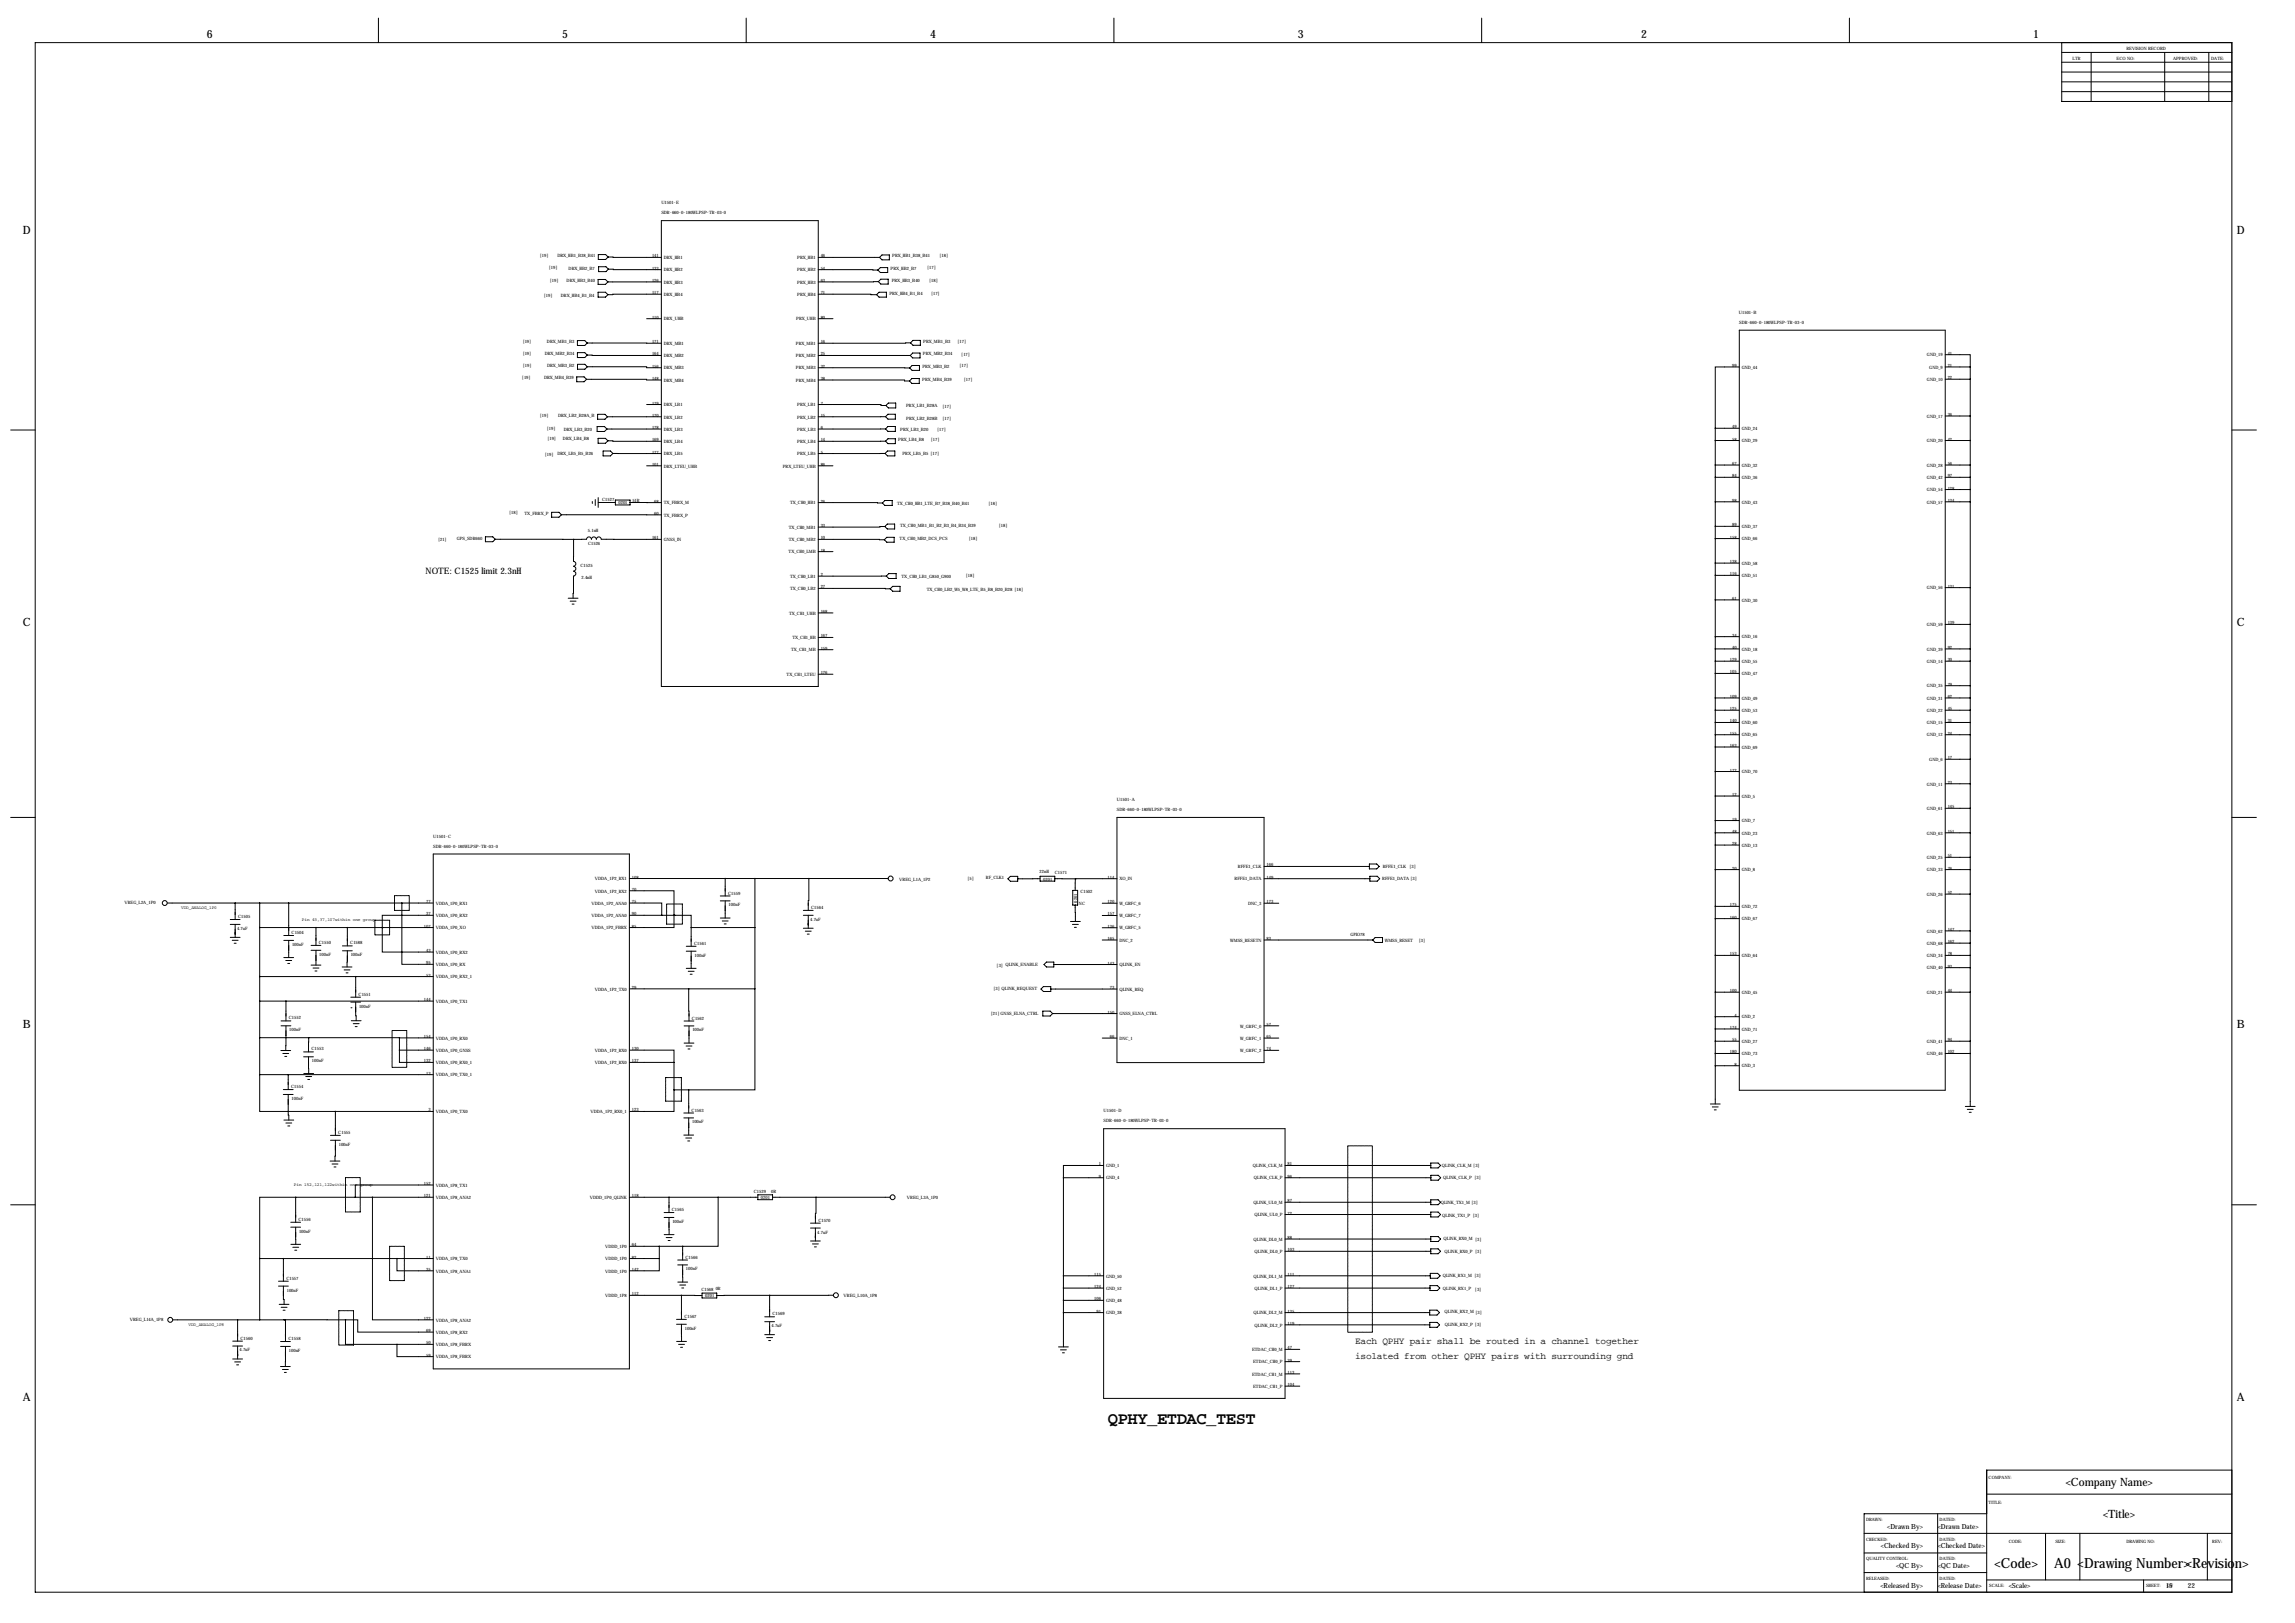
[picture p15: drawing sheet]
<svg xmlns="http://www.w3.org/2000/svg" width="1189mm" height="841mm" viewBox="0 0 1189 841" stroke-linecap="round" stroke-linejoin="round" font-family="sans-serif">
<defs><g id="words">
<text font-size="8.9" x="574" y="738">QPHY_ETDAC_TEST</text>
<g font-size="7.3">
<text x="1033" y="812">&lt;Code&gt;</text>
<text x="1064" y="812">A0 &lt;Drawing Number&gt;&lt;Revision&gt;</text>
</g>
<g font-size="5.9">
<text x="107" y="20">6</text>
<text x="291" y="20">5</text>
<text x="482" y="20">4</text>
<text x="672" y="20">3</text>
<text x="850" y="20">2</text>
<text x="1053" y="20">1</text>
<text x="12" y="121">D</text>
<text x="1159" y="121">D</text>
<text x="12" y="324">C</text>
<text x="1159" y="324">C</text>
<text x="12" y="533">B</text>
<text x="1159" y="533">B</text>
<text x="12" y="726">A</text>
<text x="1159" y="726">A</text>
<text x="1070" y="770">&lt;Company Name&gt;</text>
<text x="1089" y="786">&lt;Title&gt;</text>
</g>
<g font-size="4.9">
<text x="702" y="696">Each QPHY pair shall be routed in a channel together</text>
<text x="702" y="704">isolated from other QPHY pairs with surrounding gnd</text>
</g>
<text font-size="4.6" x="220" y="297">NOTE: C1525 limit 2.3nH</text>
<g font-size="3.6">
<text x="978" y="792">&lt;Drawn By&gt;</text>
<text x="1004" y="792">&lt;Drawn Date&gt;</text>
<text x="974" y="802">&lt;Checked By&gt;</text>
<text x="1004" y="802">&lt;Checked Date&gt;</text>
<text x="982" y="812">&lt;QC By&gt;</text>
<text x="1004" y="812">&lt;QC Date&gt;</text>
<text x="974" y="822">&lt;Released By&gt;</text>
<text x="1004" y="822">&lt;Release Date&gt;</text>
<text x="1041" y="822">&lt;Scale&gt;</text>
<text x="1122" y="822">15</text>
<text x="1133" y="822">22</text>
</g>
<g font-size="2.3">
<text x="1102" y="26">REVISION RECORD</text>
<text x="1074" y="31">LTR</text>
<text x="1096" y="31">ECO NO:</text>
<text x="1126" y="31">APPROVED:</text>
<text x="1145" y="31">DATE:</text>
<text x="343" y="106">U1501-E</text>
<text x="343" y="111">SDR-660-0-180WLPSP-TR-03-0</text>
<text x="280" y="133">[19]</text>
<text x="289" y="133">DRX_HB1_B38_B41</text>
<text x="338" y="133">141</text>
<text x="344" y="134">DRX_HB1</text>
<text x="413" y="134">PRX_HB1</text>
<text x="425" y="133">46</text>
<text x="462" y="133">PRX_HB1_B38_B41</text>
<text x="487" y="133">[18]</text>
<text x="284" y="139">[19]</text>
<text x="295" y="140">DRX_HB2_B7</text>
<text x="338" y="140">133</text>
<text x="344" y="141">DRX_HB2</text>
<text x="413" y="141">PRX_HB2</text>
<text x="425" y="140">54</text>
<text x="461" y="140">PRX_HB2_B7</text>
<text x="480" y="139">[17]</text>
<text x="285" y="146">[19]</text>
<text x="294" y="146">DRX_HB3_B40</text>
<text x="338" y="146">126</text>
<text x="344" y="147">DRX_HB3</text>
<text x="413" y="147">PRX_HB3</text>
<text x="425" y="146">63</text>
<text x="462" y="146">PRX_HB3_B40</text>
<text x="481" y="146">[18]</text>
<text x="282" y="154">[19]</text>
<text x="291" y="154">DRX_HB4_B1_B4</text>
<text x="338" y="152">117</text>
<text x="344" y="153">DRX_HB4</text>
<text x="413" y="153">PRX_HB4</text>
<text x="425" y="152">71</text>
<text x="461" y="153">PRX_HB4_B1_B4</text>
<text x="482" y="153">[17]</text>
<text x="338" y="165">110</text>
<text x="344" y="166">DRX_UHB</text>
<text x="412" y="166">PRX_UHB</text>
<text x="425" y="165">80</text>
<text x="901" y="163">U1501-B</text>
<text x="901" y="168">SDR-660-0-180WLPSP-TR-03-0</text>
<text x="271" y="178">[19]</text>
<text x="283" y="178">DRX_MB1_B3</text>
<text x="338" y="178">171</text>
<text x="344" y="179">DRX_MB1</text>
<text x="412" y="179">PRX_MB1</text>
<text x="425" y="178">16</text>
<text x="478" y="178">PRX_MB1_B3</text>
<text x="496" y="178">[17]</text>
<text x="271" y="184">[19]</text>
<text x="282" y="184">DRX_MB2_B34</text>
<text x="338" y="184">164</text>
<text x="344" y="185">DRX_MB2</text>
<text x="412" y="185">PRX_MB2</text>
<text x="425" y="184">25</text>
<text x="478" y="184">PRX_MB2_B34</text>
<text x="498" y="184">[17]</text>
<text x="998" y="185">GND_19</text>
<text x="1009" y="184">41</text>
<text x="271" y="190">[19]</text>
<text x="283" y="190">DRX_MB3_B2</text>
<text x="338" y="190">156</text>
<text x="344" y="191">DRX_MB3</text>
<text x="412" y="191">PRX_MB3</text>
<text x="425" y="190">32</text>
<text x="478" y="191">PRX_MB3_B2</text>
<text x="497" y="190">[17]</text>
<text x="897" y="190">99</text>
<text x="902" y="191">GND_44</text>
<text x="999" y="191">GND_9</text>
<text x="1009" y="190">21</text>
<text x="270" y="196">[19]</text>
<text x="282" y="196">DRX_MB4_B39</text>
<text x="338" y="197">148</text>
<text x="344" y="198">DRX_MB4</text>
<text x="412" y="198">PRX_MB4</text>
<text x="425" y="197">38</text>
<text x="478" y="197">PRX_MB4_B39</text>
<text x="499" y="197">[17]</text>
<text x="998" y="197">GND_10</text>
<text x="1009" y="196">22</text>
<text x="338" y="210">179</text>
<text x="425" y="210">7</text>
<text x="280" y="216">[19]</text>
<text x="289" y="216">DRX_LB2_B28A_B</text>
<text x="338" y="216">170</text>
<text x="344" y="210">DRX_LB1</text>
<text x="413" y="210">PRX_LB1</text>
<text x="425" y="216">15</text>
<text x="469" y="211">PRX_LB1_B28A</text>
<text x="488" y="211">[17]</text>
<text x="1009" y="215">36</text>
<text x="344" y="217">DRX_LB2</text>
<text x="413" y="217">PRX_LB2</text>
<text x="469" y="217">PRX_LB2_B28B</text>
<text x="488" y="217">[17]</text>
<text x="897" y="222">49</text>
<text x="998" y="216">GND_17</text>
<text x="283" y="223">[19]</text>
<text x="292" y="223">DRX_LB3_B20</text>
<text x="338" y="222">178</text>
<text x="344" y="223">DRX_LB3</text>
<text x="413" y="223">PRX_LB3</text>
<text x="425" y="222">6</text>
<text x="466" y="223">PRX_LB3_B20</text>
<text x="485" y="223">[17]</text>
<text x="902" y="223">GND_24</text>
<text x="284" y="228">[19]</text>
<text x="292" y="228">DRX_LB4_B8</text>
<text x="338" y="229">169</text>
<text x="344" y="229">DRX_LB4</text>
<text x="413" y="229">PRX_LB4</text>
<text x="425" y="229">14</text>
<text x="465" y="229">PRX_LB4_B8</text>
<text x="482" y="228">[17]</text>
<text x="897" y="228">58</text>
<text x="902" y="229">GND_29</text>
<text x="998" y="229">GND_20</text>
<text x="1009" y="228">42</text>
<text x="282" y="236">[19]</text>
<text x="289" y="236">DRX_LB5_B5_B26</text>
<text x="338" y="235">177</text>
<text x="344" y="236">DRX_LB5</text>
<text x="413" y="236">PRX_LB5</text>
<text x="425" y="235">5</text>
<text x="468" y="236">PRX_LB5_B5 [17]</text>
<text x="338" y="241">101</text>
<text x="344" y="242">DRX_LTEU_UHB</text>
<text x="405" y="242">PRX_LTEU_UHB</text>
<text x="425" y="241">86</text>
<text x="897" y="241">67</text>
<text x="902" y="242">GND_32</text>
<text x="998" y="242">GND_28</text>
<text x="1009" y="241">56</text>
<text x="897" y="247">84</text>
<text x="902" y="248">GND_36</text>
<text x="998" y="248">GND_42</text>
<text x="1009" y="247">97</text>
<text x="998" y="254">GND_54</text>
<text x="1009" y="254">128</text>
<text x="312" y="260">C1527</text>
<text x="320" y="261">0201</text>
<text x="328" y="260">51R</text>
<text x="339" y="260">68</text>
<text x="344" y="261">TX_FBRX_M</text>
<text x="409" y="261">TX_CH0_HB1</text>
<text x="425" y="260">26</text>
<text x="465" y="262">TX_CH0_HB1_LTE_B7_B38_B40_B41</text>
<text x="512" y="262">[18]</text>
<text x="897" y="260">98</text>
<text x="902" y="261">GND_43</text>
<text x="998" y="261">GND_57</text>
<text x="1009" y="260">134</text>
<text x="264" y="266">[18]</text>
<text x="272" y="267">TX_FBRX_P</text>
<text x="339" y="267">60</text>
<text x="344" y="268">TX_FBRX_P</text>
<text x="305" y="276">5.1nH</text>
<text x="409" y="274">TX_CH0_MB1</text>
<text x="425" y="273">33</text>
<text x="466" y="273">TX_CH0_MB1_B1_B2_B3_B4_B34_B39</text>
<text x="517" y="273">[18]</text>
<text x="897" y="273">89</text>
<text x="902" y="274">GND_37</text>
<text x="227" y="280">[21]</text>
<text x="237" y="280">GPS_SDR660</text>
<text x="338" y="279">161</text>
<text x="344" y="280">GNSS_IN</text>
<text x="409" y="280">TX_CH0_MB2</text>
<text x="425" y="279">10</text>
<text x="466" y="280">TX_CH0_MB2_DCS_PCS</text>
<text x="502" y="280">[18]</text>
<text x="896" y="279">158</text>
<text x="902" y="280">GND_66</text>
<text x="305" y="282">C1526</text>
<text x="409" y="287">TX_CH0_LMB</text>
<text x="425" y="286">18</text>
<text x="301" y="294">C1525</text>
<text x="896" y="292">138</text>
<text x="902" y="293">GND_58</text>
<text x="409" y="299">TX_CH0_LB1</text>
<text x="425" y="298">2</text>
<text x="467" y="299">TX_CH0_LB1_G850_G900</text>
<text x="500" y="299">[18]</text>
<text x="896" y="298">116</text>
<text x="902" y="299">GND_51</text>
<text x="301" y="300">2.4nH</text>
<text x="409" y="306">TX_CH0_LB2</text>
<text x="425" y="305">27</text>
<text x="998" y="305">GND_56</text>
<text x="1009" y="304">131</text>
<text x="480" y="306">TX_CH0_LB2_W5_W8_LTE_B5_B8_B20_B28 [18]</text>
<text x="897" y="311">61</text>
<text x="902" y="312">GND_30</text>
<text x="425" y="317">168</text>
<text x="409" y="318">TX_CH1_UHB</text>
<text x="1009" y="323">139</text>
<text x="897" y="330">34</text>
<text x="998" y="324">GND_59</text>
<text x="410" y="331">TX_CH1_HB</text>
<text x="425" y="330">167</text>
<text x="902" y="331">GND_16</text>
<text x="410" y="337">TX_CH1_MB</text>
<text x="425" y="337">159</text>
<text x="897" y="336">40</text>
<text x="902" y="337">GND_18</text>
<text x="998" y="337">GND_39</text>
<text x="1009" y="336">92</text>
<text x="896" y="342">129</text>
<text x="902" y="343">GND_55</text>
<text x="998" y="343">GND_14</text>
<text x="1009" y="342">30</text>
<text x="407" y="350">TX_CH1_LTEU</text>
<text x="425" y="349">176</text>
<text x="896" y="349">105</text>
<text x="902" y="350">GND_47</text>
<text x="998" y="356">GND_35</text>
<text x="1009" y="355">79</text>
<text x="896" y="362">109</text>
<text x="902" y="362">GND_49</text>
<text x="998" y="362">GND_31</text>
<text x="1009" y="362">62</text>
<text x="896" y="368">125</text>
<text x="902" y="369">GND_53</text>
<text x="998" y="369">GND_22</text>
<text x="1009" y="368">45</text>
<text x="896" y="374">140</text>
<text x="902" y="375">GND_60</text>
<text x="998" y="375">GND_15</text>
<text x="1009" y="374">31</text>
<text x="896" y="381">155</text>
<text x="902" y="381">GND_65</text>
<text x="998" y="381">GND_12</text>
<text x="1009" y="381">24</text>
<text x="896" y="387">163</text>
<text x="902" y="388">GND_69</text>
<text x="999" y="394">GND_6</text>
<text x="1009" y="393">17</text>
<text x="896" y="400">172</text>
<text x="902" y="401">GND_70</text>
<text x="998" y="407">GND_11</text>
<text x="1009" y="406">23</text>
<text x="897" y="412">12</text>
<text x="902" y="413">GND_5</text>
<text x="579" y="415">U1501-A</text>
<text x="998" y="420">GND_61</text>
<text x="1009" y="419">145</text>
<text x="579" y="420">SDR-660-0-180WLPSP-TR-03-0</text>
<text x="897" y="425">19</text>
<text x="902" y="426">GND_7</text>
<text x="897" y="431">48</text>
<text x="1009" y="431">151</text>
<text x="224" y="434">U1501-C</text>
<text x="897" y="438">28</text>
<text x="902" y="432">GND_23</text>
<text x="998" y="432">GND_63</text>
<text x="224" y="439">SDR-660-0-180WLPSP-TR-03-0</text>
<text x="902" y="439">GND_13</text>
<text x="641" y="450">RFFE1_CLK</text>
<text x="656" y="449">166</text>
<text x="716" y="449">RFFE1_CLK [3]</text>
<text x="998" y="445">GND_25</text>
<text x="1009" y="444">51</text>
<text x="308" y="456">VDDA_1P2_RX1</text>
<text x="327" y="455">108</text>
<text x="501" y="456">[5]</text>
<text x="511" y="456">RF_CLK1</text>
<text x="539" y="452">22nH</text>
<text x="546" y="453">C1571</text>
<text x="574" y="455">114</text>
<text x="656" y="455">149</text>
<text x="716" y="456">RFFE1_DATA [3]</text>
<text x="897" y="450">20</text>
<text x="902" y="451">GND_8</text>
<text x="998" y="451">GND_33</text>
<text x="1009" y="450">76</text>
<text x="327" y="461">70</text>
<text x="466" y="456">VREG_L1A_1P2</text>
<text x="540" y="456">0201</text>
<text x="580" y="456">XO_IN</text>
<text x="640" y="456">RFFE1_DATA</text>
<text x="221" y="468">77</text>
<text x="308" y="462">VDDA_1P2_RX2</text>
<text x="327" y="468">75</text>
<text x="377" y="463">C1559</text>
<text x="558" y="468" transform="rotate(-90 558 468)">0201</text>
<text x="560" y="463">C1502</text>
<text x="574" y="468">120</text>
<text x="656" y="468">173</text>
<text x="998" y="464">GND_26</text>
<text x="1009" y="463">52</text>
<text x="64" y="468">VREG_L2A_1P0</text>
<text x="94" y="471">VDD_ANALOG_1P0</text>
<text x="226" y="469">VDDA_1P0_RX1</text>
<text x="306" y="469">VDDA_1P2_ANA0</text>
<text x="377" y="469">100nF</text>
<text x="420" y="471">C1564</text>
<text x="559" y="469">NC</text>
<text x="580" y="469">W_GRFC_6</text>
<text x="647" y="469">DNC_3</text>
<text x="896" y="469">175</text>
<text x="902" y="470">GND_72</text>
<text x="123" y="476">C1505</text>
<text x="156" y="477">Pin 43,37,107within one group</text>
<text x="221" y="474">37</text>
<text x="226" y="475">VDDA_1P0_RX2</text>
<text x="306" y="475">VDDA_1P2_ANA0</text>
<text x="327" y="474">90</text>
<text x="420" y="477">4.7uF</text>
<text x="574" y="474">157</text>
<text x="580" y="475">W_GRFC_7</text>
<text x="896" y="476">160</text>
<text x="902" y="477">GND_67</text>
<text x="123" y="482">4.7uF</text>
<text x="151" y="484">C1504</text>
<text x="220" y="480">107</text>
<text x="226" y="481">VDDA_1P0_XO</text>
<text x="306" y="481">VDDA_1P2_FBRX</text>
<text x="327" y="480">85</text>
<text x="574" y="481">136</text>
<text x="580" y="481">W_GRFC_5</text>
<text x="700" y="485">GPIO78</text>
<text x="998" y="483">GND_62</text>
<text x="1009" y="482">147</text>
<text x="151" y="490">100nF</text>
<text x="165" y="489">C1550</text>
<text x="181" y="489">C1588</text>
<text x="360" y="489">C1561</text>
<text x="574" y="487">165</text>
<text x="580" y="488">DNC_2</text>
<text x="637" y="488">WMSS_RESETN</text>
<text x="656" y="487">83</text>
<text x="717" y="488">WMSS_RESET</text>
<text x="735" y="488">[3]</text>
<text x="998" y="489">GND_68</text>
<text x="1009" y="489">162</text>
<text x="165" y="495">100nF</text>
<text x="182" y="495">100nF</text>
<text x="221" y="493">43</text>
<text x="226" y="494">VDDA_1P0_RX2</text>
<text x="360" y="496">100nF</text>
<text x="896" y="495">153</text>
<text x="902" y="496">GND_64</text>
<text x="998" y="496">GND_34</text>
<text x="1009" y="495">78</text>
<text x="221" y="499">95</text>
<text x="226" y="500">VDDA_1P0_RX</text>
<text x="516" y="501">[3] QLINK_ENABLE</text>
<text x="574" y="500">143</text>
<text x="580" y="501">QLINK_EN</text>
<text x="998" y="502">GND_40</text>
<text x="1009" y="501">93</text>
<text x="221" y="506">53</text>
<text x="226" y="507">VDDA_1P0_RX2_1</text>
<text x="186" y="516">C1551</text>
<text x="308" y="513">VDDA_1P2_TX0</text>
<text x="327" y="512">29</text>
<text x="515" y="513">[3] QLINK_REQUEST</text>
<text x="575" y="512">73</text>
<text x="580" y="513">QLINK_REQ</text>
<text x="896" y="514">100</text>
<text x="902" y="515">GND_45</text>
<text x="998" y="515">GND_21</text>
<text x="1009" y="514">44</text>
<text x="186" y="522">100nF</text>
<text x="220" y="519">144</text>
<text x="226" y="519">VDDA_1P0_TX1</text>
<text x="513" y="526">[21] GNSS_ELNA_CTRL</text>
<text x="574" y="525">150</text>
<text x="580" y="526">GNSS_ELNA_CTRL</text>
<text x="899" y="527">4</text>
<text x="902" y="528">GND_2</text>
<text x="150" y="528">C1552</text>
<text x="358" y="528">C1562</text>
<text x="642" y="532">W_GRFC_0</text>
<text x="656" y="531">57</text>
<text x="896" y="533">174</text>
<text x="902" y="534">GND_71</text>
<text x="150" y="534">100nF</text>
<text x="220" y="538">154</text>
<text x="226" y="539">VDDA_1P0_RX0</text>
<text x="359" y="534">100nF</text>
<text x="575" y="538">66</text>
<text x="580" y="539">DNC_1</text>
<text x="642" y="539">W_GRFC_1</text>
<text x="656" y="538">65</text>
<text x="897" y="539">55</text>
<text x="1009" y="539">94</text>
<text x="161" y="544">C1553</text>
<text x="220" y="544">146</text>
<text x="226" y="545">VDDA_1P0_GNSS</text>
<text x="308" y="545">VDDA_1P2_RX0</text>
<text x="327" y="544">130</text>
<text x="642" y="545">W_GRFC_2</text>
<text x="656" y="544">74</text>
<text x="896" y="546">180</text>
<text x="902" y="540">GND_27</text>
<text x="998" y="540">GND_41</text>
<text x="1009" y="546">102</text>
<text x="162" y="550">100nF</text>
<text x="220" y="550">132</text>
<text x="226" y="551">VDDA_1P0_RX0_1</text>
<text x="308" y="551">VDDA_1P2_RX0</text>
<text x="327" y="550">137</text>
<text x="902" y="547">GND_73</text>
<text x="998" y="547">GND_46</text>
<text x="221" y="557">13</text>
<text x="226" y="558">VDDA_1P0_TX0_1</text>
<text x="899" y="552">8</text>
<text x="902" y="553">GND_3</text>
<text x="151" y="564">C1554</text>
<text x="151" y="570">100nF</text>
<text x="222" y="576">3</text>
<text x="327" y="576">123</text>
<text x="358" y="576">C1563</text>
<text x="226" y="577">VDDA_1P0_TX0</text>
<text x="306" y="577">VDDA_1P2_RX0_1</text>
<text x="358" y="582">100nF</text>
<text x="572" y="576">U1501-D</text>
<text x="572" y="581">SDR-660-0-180WLPSP-TR-03-0</text>
<text x="175" y="587">C1555</text>
<text x="175" y="593">100nF</text>
<text x="569" y="604">1</text>
<text x="573" y="605">GND_1</text>
<text x="649" y="605">QLINK_CLK_M</text>
<text x="667" y="604">81</text>
<text x="747" y="604">QLINK_CLK_M [3]</text>
<text x="569" y="610">9</text>
<text x="573" y="611">GND_4</text>
<text x="650" y="611">QLINK_CLK_P</text>
<text x="667" y="610">96</text>
<text x="748" y="611">QLINK_CLK_P [3]</text>
<text x="152" y="614">Pin 152,121,122within one group</text>
<text x="220" y="614">152</text>
<text x="226" y="615">VDDA_1P8_TX1</text>
<text x="390" y="618">C1529</text>
<text x="399" y="618">0R</text>
<text x="220" y="620">121</text>
<text x="226" y="621">VDDA_1P8_ANA2</text>
<text x="306" y="621">VDDD_1P0_QLINK</text>
<text x="327" y="620">118</text>
<text x="394" y="621">0201</text>
<text x="470" y="621">VREG_L3A_1P0</text>
<text x="649" y="624">QLINK_UL0_M</text>
<text x="667" y="623">87</text>
<text x="746" y="624">QLINK_TX1_M [3]</text>
<text x="348" y="627">C1565</text>
<text x="650" y="630">QLINK_UL0_P</text>
<text x="667" y="629">72</text>
<text x="155" y="632">C1556</text>
<text x="348" y="633">100nF</text>
<text x="424" y="633">C1570</text>
<text x="747" y="630">QLINK_TX1_P [3]</text>
<text x="155" y="638">100nF</text>
<text x="423" y="639">4.7uF</text>
<text x="667" y="642">88</text>
<text x="313" y="646">VDDD_1P0</text>
<text x="327" y="646">64</text>
<text x="649" y="643">QLINK_DL0_M</text>
<text x="748" y="642">QLINK_RX0_M [3]</text>
<text x="221" y="652">11</text>
<text x="226" y="653">VDDA_1P8_TX0</text>
<text x="313" y="653">VDDD_1P0</text>
<text x="327" y="652">82</text>
<text x="355" y="652">C1566</text>
<text x="650" y="649">QLINK_DL0_P</text>
<text x="667" y="648">103</text>
<text x="748" y="649">QLINK_RX0_P [3]</text>
<text x="221" y="658">35</text>
<text x="226" y="659">VDDA_1P8_ANA1</text>
<text x="313" y="659">VDDD_1P0</text>
<text x="327" y="658">142</text>
<text x="355" y="658">100nF</text>
<text x="148" y="663">C1557</text>
<text x="567" y="661">115</text>
<text x="573" y="662">GND_50</text>
<text x="649" y="662">QLINK_DL1_M</text>
<text x="667" y="661">111</text>
<text x="747" y="661">QLINK_RX1_M [3]</text>
<text x="149" y="669">100nF</text>
<text x="313" y="672">VDDD_1P8</text>
<text x="327" y="671">112</text>
<text x="363" y="669">C1568</text>
<text x="371" y="668">0R</text>
<text x="437" y="672">VREG_L10A_1P8</text>
<text x="567" y="667">124</text>
<text x="573" y="668">GND_52</text>
<text x="650" y="668">QLINK_DL1_P</text>
<text x="667" y="667">127</text>
<text x="747" y="668">QLINK_RX1_P</text>
<text x="764" y="669">[3]</text>
<text x="365" y="672">0201</text>
<text x="567" y="674">106</text>
<text x="573" y="674">GND_48</text>
<text x="220" y="684">122</text>
<text x="355" y="683">C1567</text>
<text x="400" y="681">C1569</text>
<text x="568" y="680">91</text>
<text x="573" y="681">GND_38</text>
<text x="649" y="681">QLINK_DL2_M</text>
<text x="667" y="680">135</text>
<text x="748" y="680">QLINK_RX2_M [3]</text>
<text x="67" y="684">VREG_L14A_1P8</text>
<text x="98" y="687">VDD_ANALOG_1P8</text>
<text x="221" y="690">69</text>
<text x="226" y="685">VDDA_1P8_ANA2</text>
<text x="355" y="689">100nF</text>
<text x="400" y="687">4.7uF</text>
<text x="650" y="687">QLINK_DL2_P</text>
<text x="667" y="686">119</text>
<text x="748" y="687">QLINK_RX2_P [3]</text>
<text x="125" y="694">C1560</text>
<text x="149" y="694">C1558</text>
<text x="226" y="691">VDDA_1P8_RX2</text>
<text x="124" y="700">4.7uF</text>
<text x="150" y="700">100nF</text>
<text x="221" y="696">50</text>
<text x="226" y="697">VDDA_1P8_FBRX</text>
<text x="649" y="700">ETDAC_CH0_M</text>
<text x="667" y="699">47</text>
<text x="221" y="703">59</text>
<text x="226" y="704">VDDA_1P8_FBRX</text>
<text x="649" y="706">ETDAC_CH0_P</text>
<text x="667" y="705">39</text>
<text x="649" y="713">ETDAC_CH1_M</text>
<text x="667" y="712">113</text>
<text x="649" y="719">ETDAC_CH1_P</text>
<text x="667" y="718">104</text>
<text x="1030" y="766">COMPANY:</text>
<text x="1030" y="779">TITLE:</text>
<text x="967" y="788">DRAWN:</text>
<text x="1005" y="788">DATED:</text>
<text x="967" y="798">CHECKED:</text>
<text x="1005" y="798">DATED:</text>
<text x="1041" y="799">CODE:</text>
<text x="1065" y="799">SIZE:</text>
<text x="1102" y="799">DRAWING NO:</text>
<text x="1146" y="799">REV:</text>
<text x="967" y="808">QUALITY CONTROL:</text>
<text x="1005" y="808">DATED:</text>
<text x="967" y="818">RELEASED:</text>
<text x="1005" y="818">DATED:</text>
<text x="1030" y="822">SCALE:</text>
<text x="1112" y="822">SHEET:</text>
<text x="1123" y="822">OF</text>
</g>
</g></defs>
<g fill="none" stroke="#000" stroke-width=".52">
<path d="M196 9v13M387 9v13M577 9v13M768 9v13M958 9v13M18 22h1138v803h-1138zM1068 22v31h88M1068 37h88M1068 27h88M1068 32h88M1083 27v26M1121 27v26"/>
<path d="M1144 27v26M1068 42h88M1068 47h88M343 114h81v242h-81zM310 132h4l1 1-1 1h-4zM310 138h4l1 1-1 2h-4zM315 133h28M315 139l28 1M424 140h31M424 133h32M455 140l1-1h4v2h-4zM457 132h4v3h-4l-1-2z"/>
<path d="M310 151h4l1 2-1 1h-4zM310 145h4l1 1-1 1h-4zM315 146h28M343 152l-28 1M424 152l30 1M454 153l1-2h4v3h-4zM455 146h-31M456 145h4v2h-4l-1-1zM299 176h4l1 2-1 1h-4zM304 178h39M335 165h8M424 165h7"/>
<path d="M472 178h-48M473 176h4v3h-4l-1-1zM901 171h107v394h-107zM299 195h4l1 1-1 2h-4zM299 183h4l1 1-1 1h-4zM299 189h4l1 1-1 1h-4zM304 196l39 1M304 184h39M304 190h31h8M424 190l47 1M424 197h45h2M424 184h48"/>
<path d="M472 196h4v3h-4l-1-2zM472 189h4v3h-4l-1-1zM473 183h4v2h-4l-1-1zM901 190h-12v32M1008 184h13v6M1008 190h13M1008 196h13M1021 190v383M310 215h3l2 1-2 1h-3zM315 216h28M335 210h8M424 210h32h3"/>
<path d="M459 216h-35M459 216l1-1h4v2h-4zM460 209h4v2h-4l-1-1zM1008 215h13M6 223h12M309 221h4l1 1-1 2h-4zM310 227h4l1 1-1 2h-4zM312 234h4l1 1-1 1h-4zM314 222h29M315 228l28 1M317 235h26M458 235h-34"/>
<path d="M459 229h-35M459 222h-35M459 222l1-1h4v2h-4zM460 234h4v2h-4l-2-1zM460 227h4v3h-4l-1-1zM889 222h12M889 228h12M889 222v350M1008 228h13M1156 223h13M307 260v1M308 259v3"/>
<path d="M310 258v5M319 259h7v3h-7zM335 241h8M424 241h7M458 259h4v3h-4l-1-1zM889 241h12M889 247h12M889 260h12M1008 241h13M1008 247h13M1008 260h13M1008 254h13"/>
<path d="M251 278h4l2 1-2 2h-4zM257 279h40M286 265h4l1 2-1 1h-4zM291 267h52M297 279h7a1.3 1.3 0 0 1 1-1 1.3 1.3 0 0 1 1 1 1.3 1.3 0 0 1 2-1 1.3 1.3 0 0 1 1 1 1.3 1.3 0 0 1 1-1 1.3 1.3 0 0 1 1 1h32M297 279v12a1.3 1.3 0 0 1 1 1 1.3 1.3 0 0 1-1 1M310 260h9M326 260h17M424 260l33 1M424 279l34 1M458 273h-34M459 278h4v3h-4l-1-1z"/>
<path d="M460 271h3v3h-3l-2-1zM889 273h12M889 279h12M297 293a1.3 1.3 0 0 1 1 2 1.3 1.3 0 0 1-1 1 1.3 1.3 0 0 1 1 1 1.3 1.3 0 0 1-1 1v12M424 286h7M459 298h-35M460 297h4v3h-4l-1-2zM889 292h12M889 298h12M294 310h5M295 311h3M296 313h1"/>
<path d="M424 305h37M424 317h7M462 304h4v2h-4l-1-1zM889 311h12M1008 304h13M424 330h7M424 337h7M889 330h12M889 336h12M1008 336h13M1008 323h13M424 349h7"/>
<path d="M889 342h12M889 349h12M1008 342h13M1008 355h13M889 362h12M889 368h12M889 374h12M1008 362h13M1008 368h13M1008 374h13M889 381h12M889 387h12"/>
<path d="M889 400h12M1008 381h13M1008 393h13M889 412h12M1008 406h13M1008 419h13M6 423h12M579 423h76v127h-76zM889 425h12M889 431h12M889 438h12M1008 431h13"/>
<path d="M1156 423h13M224 442h102v267h-102zM326 455h134M376 455v9M391 455v57M419 455v17M522 455l1-1h4v2h-4zM539 455h-12M539 454h7v2h-7zM546 455h11M557 455v6M579 455h-22"/>
<path d="M655 455h55M655 449h54M709 448h4l1 1-1 1h-4zM710 454h3l2 1-2 1h-3zM889 450h12M1008 450h13M1008 444h13M87 468h137M119 476h5M119 479h5M122 468v8M122 479v7"/>
<path d="M135 468v89M150 468v17M208 468v31h16M224 474h-26v6M326 461h23v13M326 468h17v6M326 474h23M349 474h9v6M349 474v6h-23M349 474h.1M373 464h5M373 467h5"/>
<path d="M373 476h5M374 477h3M375 479h1M376 467v9M416 474h5M416 472h5M419 474v7M555 477h5M556 479h3M556 461h2v8h-2zM557 469v8M571 468h8"/>
<path d="M571 474h8M655 468h7M889 469h12M889 476h12M1008 463h13M119 486h5M120 487h3M121 489h1M135 480h89M147 485h5M147 487h5M147 496h5"/>
<path d="M148 498h3M149 499h1M150 487v9M161 490h5M161 492h5M161 500h5M164 480v10M164 492v8M177 490h5M177 492h5M180 492v9M180 480v10"/>
<path d="M198 480h.1M198 480v13h26M355 490h6M355 493h6M358 480h33M358 480v10M358 493v9M416 481h5M417 482h3M418 484h1M542 498h4v3h-4l-1-1zM546 500h33"/>
<path d="M557 480h1M571 481h8M571 487h8M655 487h56M712 486h4v2h-4l-1-1zM889 495h12M1008 495h13M1008 482h13M1008 489h13M135 506h89M135 519h89M148 519v10"/>
<path d="M162 501h3M163 503h1M177 501h5M178 502h3M179 504h1M182 517h5M182 519h5M184 519l1 10M184 506v11M326 512h65M355 502h6M357 503h3"/>
<path d="M357 512v17M358 505h1M391 512v53h-34M541 511h3v3h-3l-2-2zM544 512h35M889 514h12M1008 514h13M1008 501h13M135 537h25M146 531h5M146 529h5M148 531v13"/>
<path d="M160 537v8M160 537l47 1M182 522h.1M182 529h5M183 530h3M184 532h1M207 538h17M207 538v6M354 531h5M354 529h5M357 531v9M540 524h4l1 1-1 1h-4z"/>
<path d="M545 525h34M571 538h8M655 538h7M655 531h7M889 527h12M889 533h12M889 539h12M1008 539h13M135 557v19h39M135 557h89M145 544h6M147 546h3"/>
<path d="M148 547h1M149 557v7M157 545h5M157 547h5M157 556h5M158 558h3M159 559h1M160 547v9M207 544v6h17M207 544h17M326 544h23v6M326 550h23"/>
<path d="M349 550v15M354 540h5M355 542h3M356 543h1M655 544h7M889 546h12M889 552h12M1008 546h13M147 564h5M147 567h5M149 567l1 13M174 576h50"/>
<path d="M174 576v12M349 565v11h-23M349 565h8M354 577h5M354 579h5M357 565v12M357 579v9M886 572h5M887 573h3M888 575h1M1018 573h5M1019 575h3"/>
<path d="M1020 576h1M147 580h5M148 582h3M149 583h1M171 588h5M171 591h5M174 591v10M354 588h5M355 589h3M356 591h1M572 585h94v139h-94zM171 601h5"/>
<path d="M172 603h3M173 604h1M224 614h-40v6M393 619h7v2h-7zM551 610h21M551 610v88M572 604h-21v6M666 604h75M666 610h75M741 602h4l1 2-1 1h-4zM741 609h4l1 1-1 1h-4zM6 624h12"/>
<path d="M151 633h5M151 636h5M153 620h-18v32M153 636v9M153 620h71M153 620v13M193 620v64h31M326 620h67M344 628h5M344 631h5M344 640h5M347 631v9"/>
<path d="M347 620v8M372 620v26h-18M400 620h61M420 634h5M420 636h5M422 636v7M423 620l-1 14M666 623h75M666 629h75M741 621h4l1 2-1 1h-4zM741 628h4l1 1-1 1h-4zM1156 624h13"/>
<path d="M135 652h89M135 652v32M147 652v12M151 645h5M152 646h3M153 648h1M206 652v6h18M326 652h16M326 646h28M342 652v6h-16M342 646v6M345 641h3"/>
<path d="M346 643h1M351 653h5M351 655h5M354 655v9M354 646v7M420 643h5M421 644h3M422 646h1M666 642h75M666 648h75M741 660h4l1 1-1 1h-4zM741 641h4l1 1-1 1h-4z"/>
<path d="M741 647h4l1 1-1 1h-4zM144 664h5M144 666h5M145 676h5M146 677h3M147 679h1M147 666v10M326 671h27M351 664h5M352 666h3M353 671h11M353 671v12"/>
<path d="M353 667h1M364 670h7v2h-7zM399 671h-28M399 671v11M432 671h-33M551 661h21M551 667h21M551 674h21M551 680h21M666 661h75M666 667h75M666 680h75"/>
<path d="M741 679h3l2 1-2 1h-3zM741 666h4l1 1-1 1h-4zM89 684h58M121 695h5M121 697h5M123 684v11M123 697v7M145 695h5M145 697h5M147 684h32M147 684h1v11M148 697v11"/>
<path d="M179 684v12h27M179 684h6v6h39M206 696v7h18M206 696h18M350 683h6M350 686h6M351 695h5M352 696h3M353 698h1M353 686v9M396 682h5M396 685h5"/>
<path d="M396 691h5M397 693h3M398 694h1M399 685v6M548 698h5M549 699h3M666 686h75M666 699h7M741 685h3l2 1-2 2h-3zM121 704h5M122 705h3M123 707h1"/>
<path d="M145 708h5M146 709h3M147 711h1M550 701h1M666 705h7M666 712h7M666 718h7M1029 774h127M1156 761h-127v64M966 794h190M1004 784v41M1029 784h-63v41"/>
<path d="M1060 794v24M1077 794v24M1143 794v24M966 804h63M966 815h63M1029 818h127M1110 818v7"/>
<circle cx="461" cy="455" r="1.3"/>
<circle cx="85" cy="468" r="1.3"/>
<circle cx="462" cy="620" r="1.3"/>
<circle cx="433" cy="671" r="1.3"/>
<circle cx="88" cy="684" r="1.3"/>
</g>
<g fill="none" stroke="#000" stroke-width=".52" stroke-dasharray=".4 .4">
<path d="M194 477h8M202 477v7M204 472v-8M204 464h8M212 464v8M212 472h-8M345 479v-11M345 468h8M353 468v11M353 479h-8M194 484v-7M202 484h-8"/>
<path d="M203 534h8M211 534v19M203 553v-19M211 553h-8M345 558h8M353 558v12M345 570v-12M353 570h-8M698 594h13M711 594v96M179 610h8M187 610v18"/>
<path d="M179 628v-18M187 628h-8M202 646h7M209 646v17M176 679h7M183 679v18M202 663v-17M209 663h-7M176 697v-18M183 697h-7M698 690v-96M711 690h-13"/>
</g>
<path d="M134 519a.5 .5 0 0 0 1 0 .5 .5 0 0 0-1 0zM134 468a.5 .5 0 0 0 1 0 .5 .5 0 0 0-1 0zM134 557a.5 .5 0 0 0 1 0 .5 .5 0 0 0-1 0zM134 652a.5 .5 0 0 0 1 0 .5 .5 0 0 0-1 0zM134 684a.5 .5 0 0 0 1 0 .5 .5 0 0 0-1 0zM134 506a.5 .5 0 0 0 1 0 .5 .5 0 0 0-1 0zM134 480a.5 .5 0 0 0 1 0 .5 .5 0 0 0-1 0zM134 537a.5 .5 0 0 0 1 0 .5 .5 0 0 0-1 0z" fill="#000" stroke="#000" stroke-width=".63"/>
<use href="#words"/>
</svg>
